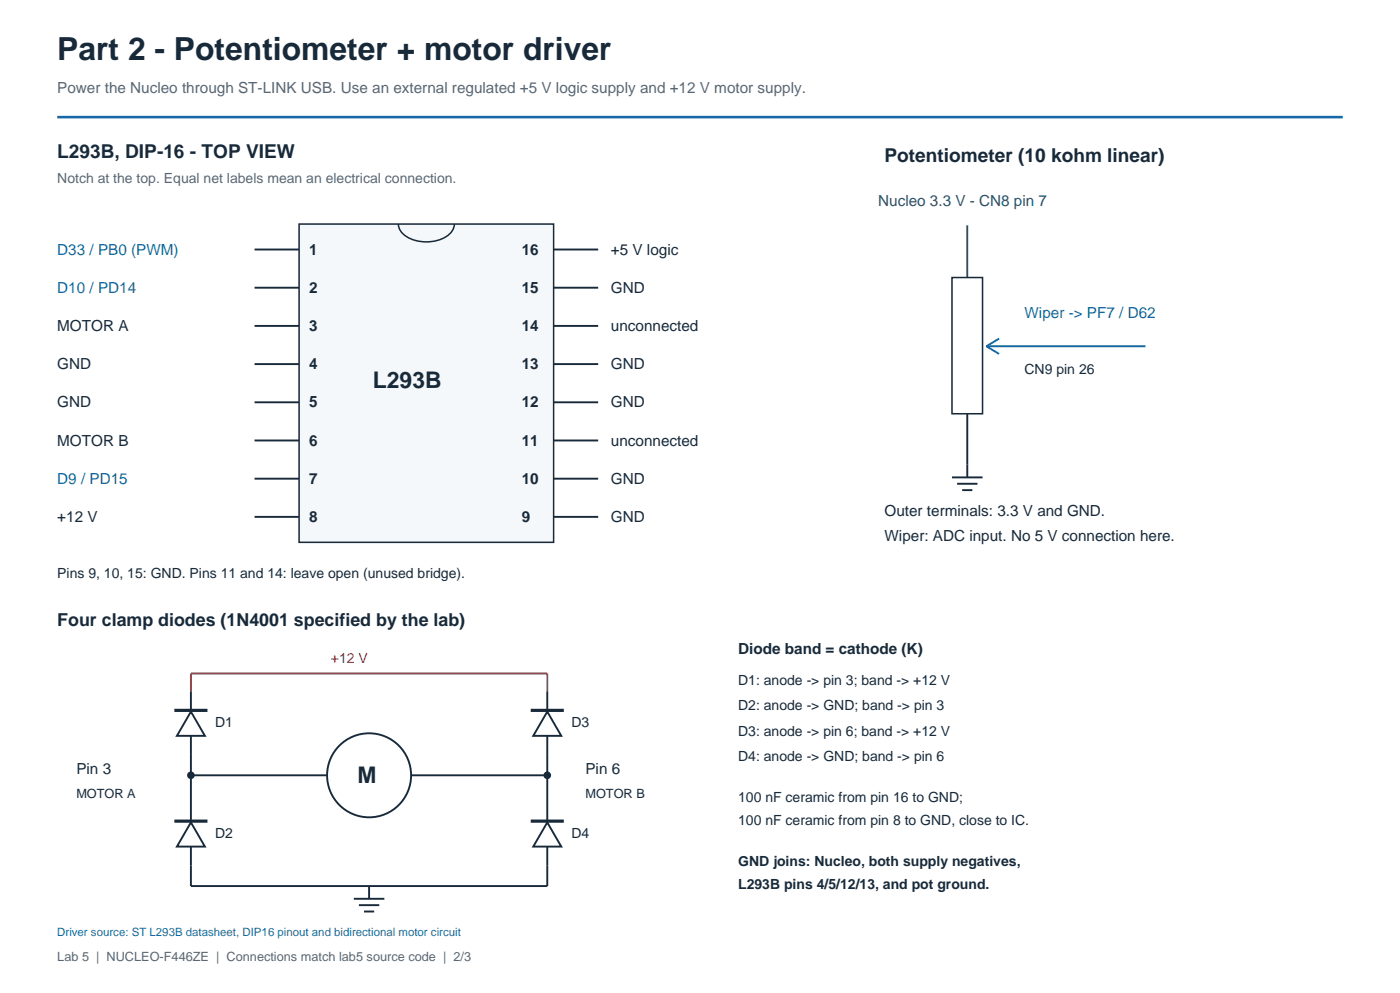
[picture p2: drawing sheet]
<svg xmlns="http://www.w3.org/2000/svg" width="388mm" height="275mm" viewBox="0 0 388 275" stroke-linecap="round" stroke-linejoin="round" font-family="sans-serif">
<defs><g id="words">
<text font-size="8.8" fill="#182a3a" x="15.9" y="16.6">Part 2 - Potentiometer + motor driver</text>
<g font-size="6.3" fill="#182a3a">
<text x="103.4" y="107.6">L293B</text>
<text x="99.1" y="217">M</text>
</g>
<g font-size="5.3" fill="#182a3a">
<text x="15.9" y="43.7">L293B, DIP-16 - TOP VIEW</text>
<text x="245.2" y="44.8">Potentiometer (10 kohm linear)</text>
</g>
<text font-size="4.9" fill="#182a3a" x="15.9" y="173.6">Four clamp diodes (1N4001 specified by the lab)</text>
<text font-size="4.2" fill="#596773" x="15.9" y="25.8">Power the Nucleo through ST-LINK USB. Use an external regulated +5 V logic supply and +12 V motor supply.</text>
<text font-size="4.2" fill="#157851" x="243.4" y="57.1">Nucleo 3.3 V - CN8 pin 7</text>
<g font-size="4.2" fill="#1667a8">
<text x="15.9" y="70.6">D33 / PB0 (PWM)</text>
<text x="15.9" y="81.1">D10 / PD14</text>
<text x="284" y="88.2">Wiper -&gt; PF7 / D62</text>
<text x="15.9" y="134.1">D9 / PD15</text>
</g>
<g font-size="4.2" fill="#182a3a">
<text x="85.7" y="70.6">1</text>
<text x="144.6" y="70.6">16</text>
<text x="169.3" y="70.6">+5 V logic</text>
<text x="85.7" y="81.1">2</text>
<text x="144.6" y="81.1">15</text>
<text x="169.3" y="81.1">GND</text>
<text x="15.9" y="91.7">MOTOR A</text>
<text x="85.7" y="91.7">3</text>
<text x="144.6" y="91.7">14</text>
<text x="169.3" y="91.7">unconnected</text>
<text x="15.9" y="102.3">GND</text>
<text x="85.7" y="102.3">4</text>
<text x="144.6" y="102.3">13</text>
<text x="169.3" y="102.3">GND</text>
<text x="15.9" y="112.9">GND</text>
<text x="85.7" y="112.9">5</text>
<text x="144.6" y="112.9">12</text>
<text x="169.3" y="112.9">GND</text>
<text x="15.9" y="123.5">MOTOR B</text>
<text x="85.7" y="123.5">6</text>
<text x="144.6" y="123.5">11</text>
<text x="169.3" y="123.5">unconnected</text>
<text x="85.7" y="134.1">7</text>
<text x="144.6" y="134.1">10</text>
<text x="169.3" y="134.1">GND</text>
<text x="245.2" y="142.9">Outer terminals: 3.3 V and GND.</text>
<text x="15.9" y="144.6">+12 V</text>
<text x="85.7" y="144.6">8</text>
<text x="144.6" y="144.6">9</text>
<text x="169.3" y="144.6">GND</text>
<text x="245.2" y="149.9">Wiper: ADC input. No 5 V connection here.</text>
<text x="204.6" y="181.3">Diode band = cathode (K)</text>
<text x="21.2" y="214.5">Pin 3</text>
<text x="162.3" y="214.5">Pin 6</text>
</g>
<text font-size="3.9" fill="#596773" x="15.9" y="50.8">Notch at the top. Equal net labels mean an electrical connection.</text>
<g font-size="3.9" fill="#182a3a">
<text x="284" y="103.7">CN9 pin 26</text>
<text x="15.9" y="160.2">Pins 9, 10, 15: GND. Pins 11 and 14: leave open (unused bridge).</text>
<text x="204.6" y="189.8">D1: anode -&gt; pin 3; band -&gt; +12 V</text>
<text x="204.6" y="196.8">D2: anode -&gt; GND; band -&gt; pin 3</text>
<text x="59.6" y="201.4">D1</text>
<text x="158.4" y="201.4">D3</text>
<text x="204.6" y="203.9">D3: anode -&gt; pin 6; band -&gt; +12 V</text>
<text x="204.6" y="211">D4: anode -&gt; GND; band -&gt; pin 6</text>
<text x="204.6" y="222.2">100 nF ceramic from pin 16 to GND;</text>
<text x="59.6" y="232.1">D2</text>
<text x="158.4" y="232.1">D4</text>
<text x="204.6" y="228.6">100 nF ceramic from pin 8 to GND, close to IC.</text>
<text x="204.6" y="239.9">GND joins: Nucleo, both supply negatives,</text>
<text x="204.6" y="246.2">L293B pins 4/5/12/13, and pot ground.</text>
</g>
<text font-size="3.9" fill="#b73535" x="91.7" y="183.8">+12 V</text>
<g font-size="3.5" fill="#182a3a">
<text x="21.2" y="221.2">MOTOR A</text>
<text x="162.3" y="221.2">MOTOR B</text>
</g>
<text font-size="3.5" fill="#596773" x="15.9" y="266.3">Lab 5 | NUCLEO-F446ZE | Connections match lab5 source code | 2/3</text>
<text font-size="3.2" fill="#1667a8" x="15.9" y="259.3">Driver source: ST L293B datasheet, DIP16 pinout and bidirectional motor circuit</text>
</g></defs>
<path d="M15.9 32.5h356.3" fill="none" stroke="#1667a8" stroke-width=".71" stroke-linecap="butt"/>
<path d="M82.9 62.1h70.6v88.2h-70.6z" fill-rule="evenodd" fill="#f5f8fb" stroke="#182a3a" stroke-width=".42"/>
<path d="M110.4 62.1a5.4 5.4 0 0 0 4.5 4.5 10.1 10.1 0 0 0 10.3-2.4l.7-1.4v-.7" fill="none" stroke="#182a3a" stroke-width=".42"/>
<g fill="none" stroke="#182a3a" stroke-width=".53">
<path d="M70.6 69.1h12.3M70.6 79.7h12.3M153.5 69.1h12.3M153.5 79.7h12.3M70.6 90.3h12.3M153.5 90.3h12.3M70.6 100.9h12.3M70.6 111.5h12.3M153.5 100.9h12.3M153.5 111.5h12.3M70.6 122.1h12.3M70.6 132.6h12.3"/>
<path d="M153.5 122.1h12.3M153.5 132.6h12.3M70.6 143.2h12.3M153.5 143.2h12.3"/>
</g>
<path d="M268.1 62.4v14.5" fill="none" stroke="#157851" stroke-width=".53"/>
<path d="M263.9 76.9h8.4v37.8h-8.4z" fill-rule="evenodd" fill="#fff" stroke="#182a3a" stroke-width=".42"/>
<path d="M268.1 114.7v17.6M263.9 132.3h8.4M265.3 134.1h5.6M266.7 135.8h2.8M52.9 203.9v5.3" fill="none" stroke="#182a3a" stroke-width=".53"/>
<path d="M273.4 96h44.1M273.4 96l3.5 2.1M276.9 93.8l-3.5 2.2" fill="none" stroke="#1667a8" stroke-width=".53"/>
<path d="M52.9 186.6v5" fill="none" stroke="#b73535" stroke-width=".53"/>
<path d="M52.9 197.2l3.9 6.7h-7.8z" fill="#fff" stroke="#182a3a" stroke-width=".53"/>
<path d="M48.3 196.8h9.2" fill="none" stroke="#182a3a" stroke-width=".88" stroke-linecap="butt"/>
<path d="M52.9 191.6v5.2M52.9 209.2v13M52.9 234.6v5.3" fill="none" stroke="#182a3a" stroke-width=".53"/>
<path d="M52.9 227.9l3.9 6.7h-7.8z" fill="#fff" stroke="#182a3a" stroke-width=".53"/>
<path d="M48.3 227.5h9.2" fill="none" stroke="#182a3a" stroke-width=".88" stroke-linecap="butt"/>
<path d="M52.9 222.2v5.3M52.9 239.9v5.6" fill="none" stroke="#182a3a" stroke-width=".53"/>
<circle cx="52.9" cy="214.8" r="1.06" fill="#182a3a"/>
<path d="M151.7 186.6v5" fill="none" stroke="#b73535" stroke-width=".53"/>
<path d="M151.7 203.9v5.3" fill="none" stroke="#182a3a" stroke-width=".53"/>
<path d="M151.7 197.2l3.9 6.7h-7.8z" fill="#fff" stroke="#182a3a" stroke-width=".53"/>
<path d="M147.1 196.8h9.2" fill="none" stroke="#182a3a" stroke-width=".88" stroke-linecap="butt"/>
<path d="M151.7 191.6v5.2M151.7 209.2v13M151.7 234.6v5.3" fill="none" stroke="#182a3a" stroke-width=".53"/>
<path d="M151.7 227.9l3.9 6.7h-7.8z" fill="#fff" stroke="#182a3a" stroke-width=".53"/>
<path d="M147.1 227.5h9.2" fill="none" stroke="#182a3a" stroke-width=".88" stroke-linecap="butt"/>
<path d="M151.7 222.2v5.3M151.7 239.9v5.6" fill="none" stroke="#182a3a" stroke-width=".53"/>
<circle cx="151.7" cy="214.8" r="1.06" fill="#182a3a"/>
<path d="M52.9 186.6h98.8" fill="none" stroke="#b73535" stroke-width=".53"/>
<g fill="none" stroke="#182a3a" stroke-width=".53">
<path d="M52.9 214.8h37.8M113.9 214.8h37.8M52.9 245.5h98.8M98.1 249.1h8.4M99.5 250.8h5.6M100.9 252.6h2.8M102.3 245.5v3.6"/>
<circle cx="102.3" cy="214.8" r="11.6"/>
</g>
<use href="#words"/>
</svg>
